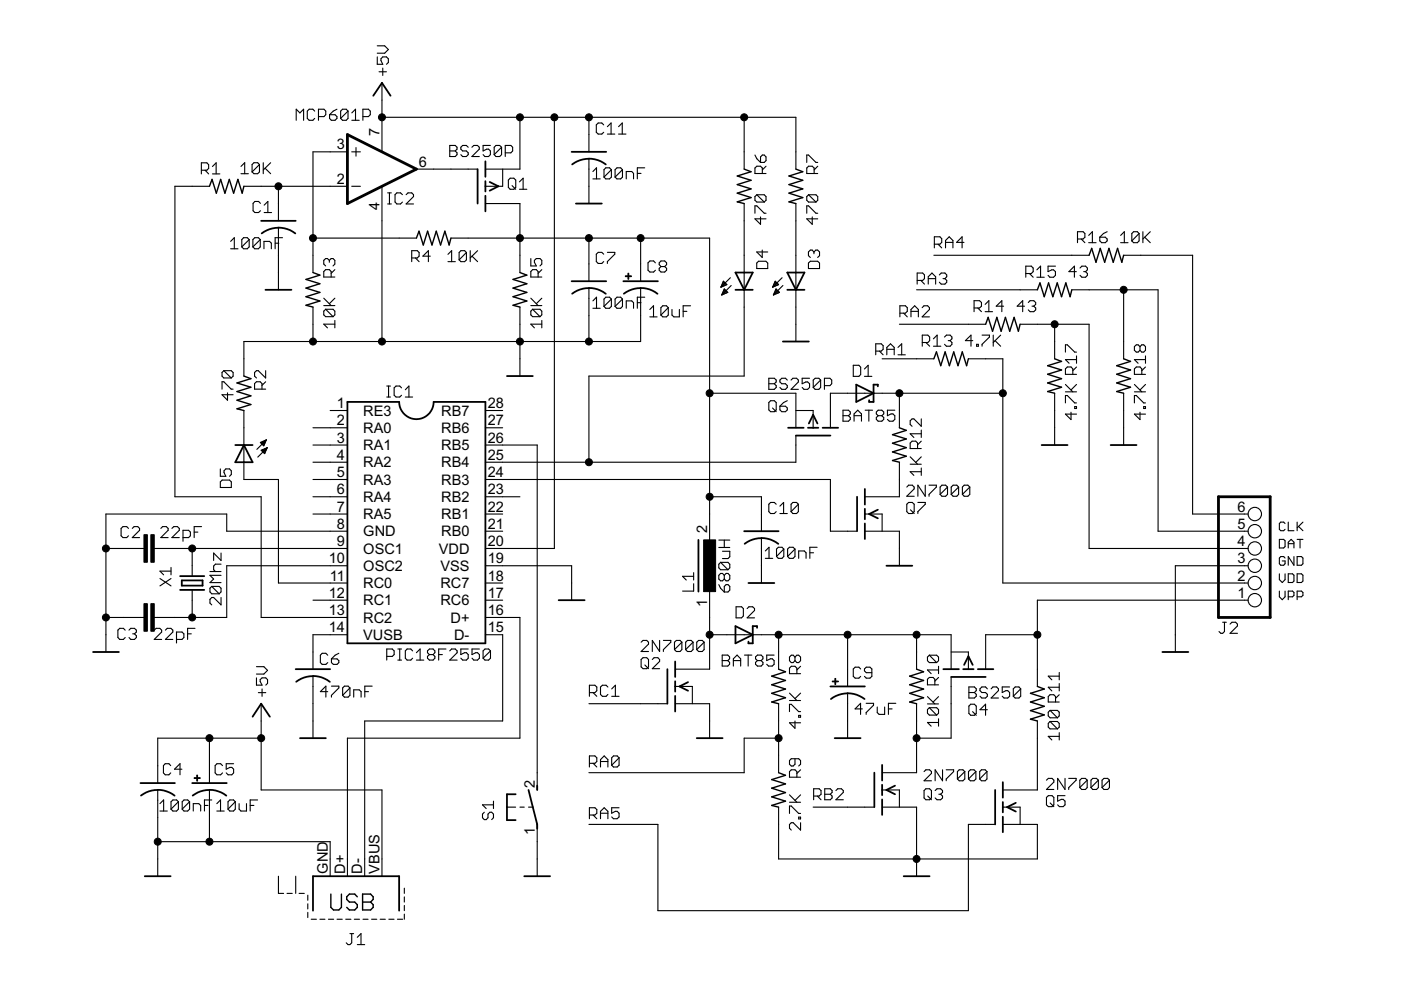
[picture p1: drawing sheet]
<svg xmlns="http://www.w3.org/2000/svg" width="297mm" height="210mm" viewBox="0 0 297 210" stroke-linecap="round" stroke-linejoin="round" font-family="sans-serif">
<defs><g id="words">
<g font-size="3.5">
<text x="80.5" y="28.8" transform="rotate(-90 80.5 28.8)">7</text>
<text x="71.4" y="31.7">3</text>
<text x="88.8" y="35.3">6</text>
<text x="71.4" y="39">2</text>
<text x="80.5" y="44.6" transform="rotate(-90 80.5 44.6)">4</text>
<text x="71.4" y="86.5">1</text>
<text x="77" y="88.1">RE3</text>
<text x="93.6" y="88.1">RB7</text>
<text x="103.4" y="86.5">28</text>
<text x="71.4" y="90.2">2</text>
<text x="71.4" y="93.8">3</text>
<text x="77" y="91.8">RA0</text>
<text x="77" y="95.5">RA1</text>
<text x="93.6" y="95.5">RB5</text>
<text x="93.6" y="91.8">RB6</text>
<text x="103.4" y="93.8">26</text>
<text x="103.4" y="90.2">27</text>
<text x="71.4" y="97.5">4</text>
<text x="71.4" y="101.2">5</text>
<text x="77" y="99.1">RA2</text>
<text x="93.6" y="99.1">RB4</text>
<text x="103.4" y="101.2">24</text>
<text x="103.4" y="97.5">25</text>
<text x="71.4" y="104.8">6</text>
<text x="77" y="102.8">RA3</text>
<text x="77" y="106.4">RA4</text>
<text x="93.6" y="106.4">RB2</text>
<text x="93.6" y="102.8">RB3</text>
<text x="103.4" y="104.8">23</text>
<text x="71.4" y="108.5">7</text>
<text x="71.4" y="112.1">8</text>
<text x="77" y="110.1">RA5</text>
<text x="77" y="113.7">GND</text>
<text x="93.6" y="113.7">RB0</text>
<text x="93.6" y="110.1">RB1</text>
<text x="103.4" y="112.1">21</text>
<text x="103.4" y="108.5">22</text>
<text x="149.9" y="112.9" transform="rotate(-90 149.9 112.9)">2</text>
<text x="262.4" y="112.1">5</text>
<text x="262.4" y="108.5">6</text>
<text x="69.7" y="119.4">10</text>
<text x="71.4" y="115.8">9</text>
<text x="77" y="117.4">OSC1</text>
<text x="93.1" y="117.4">VDD</text>
<text x="103.4" y="119.4">19</text>
<text x="103.4" y="115.8">20</text>
<text x="262.4" y="119.4">3</text>
<text x="262.4" y="115.8">4</text>
<text x="70" y="123.1">11</text>
<text x="77" y="121">OSC2</text>
<text x="77" y="124.7">RC0</text>
<text x="93.4" y="124.7">RC7</text>
<text x="93.4" y="121.1">VSS</text>
<text x="103.4" y="123.1">18</text>
<text x="262.4" y="123.1">2</text>
<text x="69.7" y="126.8">12</text>
<text x="69.7" y="130.4">13</text>
<text x="77" y="128.4">RC1</text>
<text x="93.4" y="128.4">RC6</text>
<text x="103.4" y="130.4">16</text>
<text x="103.4" y="126.8">17</text>
<text x="149.9" y="128.7" transform="rotate(-90 149.9 128.7)">1</text>
<text x="262.4" y="126.8">1</text>
<text x="69.7" y="134.1">14</text>
<text x="77" y="132">RC2</text>
<text x="77" y="135.7">VUSB</text>
<text x="95.5" y="132">D+</text>
<text x="96.3" y="135.7">D-</text>
<text x="103.4" y="134.1">15</text>
<text x="113.4" y="167" transform="rotate(-90 113.4 167)">2</text>
<text x="113.4" y="177" transform="rotate(-90 113.4 177)">1</text>
<text x="69.5" y="185.3" transform="rotate(-90 69.5 185.3)">GND</text>
<text x="73.1" y="185.3" transform="rotate(-90 73.1 185.3)">D+</text>
<text x="76.8" y="185.3" transform="rotate(-90 76.8 185.3)">D-</text>
<text x="80.5" y="185.3" transform="rotate(-90 80.5 185.3)">VBUS</text>
</g>
</g></defs>
<g fill="none" stroke="#000" stroke-width=".23">
<path d="M80 12.1v1.5h1.2l-.4-.8v-.3l.4-.4h.7l.4 .4v.8l-.4 .3M80 9.7h1.6l.7 .8-.7 .8h-1.6M80.4 15.2h1.5M81 17.6v14.6M81.2 14.4v1.6M42.7 36.1h1.2l.3-.4v-.8l-.3-.4h-1.2v2.4M43.5 36.1l.7 .8M44.4 39.5h-7.3v65.8h18.3v25.6h18.3M45 35.3l.8-.8v2.4M45 36.9h1.6M51.1 35.3l.8-.8v2.3M51.1 36.8h1.6"/>
<path d="M51.7 39.5h22M55 34.9l-.4-.4h-.8l-.4 .4v1.5M55 34.9v1.5l-.4 .4h-.8l-.4-.4M55 34.9l-1.6 1.5M55.8 34.5v2.3M56.2 35.7l1.2 1.1M57.4 34.5l-1.6 1.5M59 39.5v7.3M62.8 25.5v-2.3l.8 .7 .8-.7v2.3M66.7 23.6l-.4-.4h-.7l-.4 .4v1.5l.4 .4h.7l.4-.4M67.5 24.7h1.2l.4-.4v-.7l-.4-.4h-1.2v2.3M69.9 24.3h1.1l.4 .4v.4l-.4 .4h-.7l-.4-.4z"/>
<path d="M71.4 23.2l-.7 .4-.8 .7M73.7 32.2h-7.3v25.6M73.8 23.6l-.4-.4h-.8l-.4 .4v1.5M73.8 23.6v1.5l-.4 .4h-.8l-.4-.4M73.8 23.6l-1.6 1.5M74.6 39.5h1.8M74.6 32.2h1.8M74.6 25.5h1.6M74.6 23.9l.8-.7v2.3M75.5 31.3v1.8M76.9 24.7h1.2l.4-.4v-.7l-.4-.4h-1.2v2.3M81 24.9h87.7v11"/>
<path d="M81 39.5v32.9M88.3 35.9h12.9M95.4 30.8h1.1l.4 .4v.4l-.4 .4 .4 .4v.4l-.4 .4h-1.1zM95.4 32h1.1M99.3 31.2l-.4-.4h-.8l-.4 .4v.4l.4 .4h.8l.4 .4v.4l-.4 .4h-.8l-.4-.4M100.1 31.2l.4-.4h.7l.4 .4v.4l-1.5 1.6h1.5M104 30.8h-1.6v1.2l.8-.4h.4l.4 .4v.8l-.4 .4h-.8l-.4-.4M106.3 31.2l-.4-.4h-.7l-.4 .4v1.6M106.3 31.2v1.6l-.4 .4h-.7l-.4-.4M106.3 31.2l-1.5 1.6M106.6 35.9v3.6h-3.7M107.1 32.4h1.2l.4-.4v-.8l-.4-.4h-1.2v2.4"/>
<path d="M108.2 37.8h.7l.4 .4v1.5l-.4 .4h-.7l-.4-.4v-1.5zM108.6 39.3l.7 .8M110.1 38.6l.8-.8v2.3M110.2 24.9v11h-7.3M117.5 24.9v91.4h-14.6M124.9 24.9v7.3M124.9 33.7v9.5M125.7 36.4l.8-.8v2.3M125.7 37.9h1.6M128 26.5l-.4-.4h-.8l-.4 .4v1.5l.4 .4h.8l.4-.4M128.8 28.4h1.5M128.8 26.9l.8-.8v2.3"/>
<path d="M129.6 36l-.4-.4h-.8l-.3 .4v1.5M129.6 36v1.5l-.4 .4h-.8l-.3-.4M129.6 36l-1.5 1.5M131.1 28.4h1.6M131.1 26.9l.8-.8v2.3M132 36l-.4-.4h-.8l-.4 .4v1.5M132 36v1.5l-.4 .4h-.8l-.4-.4M132 36l-1.6 1.5M132.8 37.9v-1.5h1.1l.4 .4v1.1M135.1 36.8h.8M136.7 35.6h-1.6v2.3M157.8 24.9v11"/>
<path d="M160.1 32.9l.4 .8 .7 .7M161.6 32.9h.4l.4 .4v.8l-.4 .3h-.8v-1.1zM161.6 36.8v-1.2l-.4-.4h-.7l-.4 .4v1.2h2.3M162.4 35.2l-.8 .8M171 34.4v-1.5h.4l1.6 1.5h.4M172.6 36.8v-1.2l-.4-.4h-.8l-.4 .4v1.2h2.4M173.4 35.2l-.8 .8M48.9 51.2l.8-.8v2.3M48.9 52.7h1.6M52.8 50.8v1.5l-.4 .4h-.8l-.3-.4M52.8 50.8l-.4-.4h-.8l-.3 .4v1.5M52.8 50.8l-1.5 1.5"/>
<path d="M55.2 50.8v1.5l-.4 .4h-.8l-.4-.4M55.2 50.8l-.4-.4h-.8l-.4 .4v1.5M55.2 50.8l-1.6 1.5M55.2 43.1l-.4-.4h-.8l-.3 .4v1.6l.3 .4h.8l.4-.4M56 52.7v-1.5h1.1l.4 .4v1.1M56 45.1h1.6M56 43.5l.8-.8v2.4M58.3 51.6h.8M59 48.3v13.1M59.9 50.4h-1.6v2.3M66.4 50.5h21.9M69.8 55.2l.4-.4h.4l.4 .4v.8l-.4 .4"/>
<path d="M69.8 55.2l-.4-.4h-.4l-.4 .4v.8l.4 .4M69.8 55.2v.4M70.2 58.7v-1.1l-.4-.4h-.8l-.4 .4v1.1h2.4M71 57.2l-.8 .8M82.2 43.2h.8M82.2 40.9h.8M82.6 40.9v2.3M85.3 41.3l-.4-.4h-.8l-.3 .4v1.5l.3 .4h.8l.4-.4M86.1 41.3l.4-.4h.8l.4 .4v.4l-1.6 1.5h1.6M87.3 54.7h1.2l.4-.4v-.8l-.4-.4h-1.2v2.4M88.1 54.7l.8 .8M91.2 54.3h-1.5l1.1-1.2v2.4"/>
<path d="M95 53.9l.8-.8v2.4M95 55.5h1.5M95.6 50.5h54.9v65.8M98.9 53.5v1.6l-.4 .4h-.8l-.4-.4M98.9 53.5l-.4-.4h-.8l-.4 .4v1.6M98.9 53.5l-1.6 1.6M99.7 53.1v2.4M100.1 54.3l1.2 1.2M101.3 53.1l-1.6 1.6M102.9 43.2h7.3v14.6M110.1 40.1h1.6M112.5 54.8v1.6h1.2l-.4-.8v-.4l.4-.4h.8l.4 .4v.8l-.4 .4"/>
<path d="M114.1 58.7v-1.1l-.4-.4h-.8l-.4 .4v1.1h2.4M114.9 57.2l-.8 .8M124.9 50.5v9.1M128 53.9l-.4-.4h-.8l-.4 .4v1.6l.4 .4h.8l.4-.4M128.8 53.5h1.5v.4l-1.5 1.6v.4M135.8 50.5v9.1M139 55.7l-.4-.4h-.8l-.4 .4v1.6l.4 .4h.8l.4-.4M140.1 56.5l-.3-.4v-.4l.3-.4h.8l.4 .4v.4l-.4 .4M140.1 56.5l-.3 .4v.4l.3 .4h.8l.4-.4v-.4l-.4-.4M140.1 56.5h.8M153.3 59.9h.3M153.4 59.7h.1"/>
<path d="M153.4 59.6l.7 .7-1.3 .6zM154.9 58.9l-2.1 2M157.8 43.2v36.5h-32.9v18.3M160.1 45.2v-1.6h.4l1.5 1.6h.4M160.4 55.8l.4-.4h1.6l.4 .4v1.1h-2.4zM160.5 41.3l-.4 .4v.8l.4 .3h1.5M160.5 41.3h1.5l.4 .4v.8l-.4 .3M160.5 41.3l1.5 1.5M161.2 46v1.6l-1.1-1.2h2.3M161.6 53v1.6l-1.2-1.2h2.4M164.3 59.9h.3M164.3 59.7h.1"/>
<path d="M164.4 59.6l.7 .7-1.3 .6zM165.8 58.9l-2 2M168.7 43.2v29.2M171 45.2v-1.6h.4l1.6 1.6h.4M171.4 55.8l.4-.4h1.6l.4 .4v1.1h-2.4zM171.4 41.3l-.4 .4v.8l.4 .3h1.6M171.4 41.3h1.6l.4 .4v.8l-.4 .3M171.4 41.3l1.6 1.5M172.2 46v1.6l-1.2-1.2h2.4M172.6 53.4l.4-.4h.4l.4 .4v.8l-.4 .4M172.6 53.4l-.4-.4h-.4l-.4 .4v.8l.4 .4M172.6 53.4v.4"/>
<path d="M194.5 59.5h1.1l.4-.4v-.8l-.4-.4h-1.1v2.3M195.2 59.5l.8 .7M196.8 59.1h1.6M198 54.1h32.9M198.1 51.8h1.2l.4-.4v-.8l-.4-.4h-1.2v2.4M198.9 51.8l.8 .8M199.2 58.3l.4-.4h.7l.4 .4v.4l-.4 .4M199.9 59.1h.4M200.3 59.1l.4 .4v.3l-.4 .4h-.7l-.4-.4M200.5 52.6v-1.6l.8-.8 .7 .8v1.6M200.5 51.4h1.5M204.4 51.4h-1.6l1.2-1.2v2.4"/>
<path d="M217.5 58h1.2l.4-.4v-.8l-.4-.4h-1.2v2.4M218.3 58l.8 .8M219.8 58.8h1.6M219.8 57.2l.8-.8v2.4M223.8 56.4h-1.6v1.2l.8-.4h.4l.4 .4v.8l-.4 .4h-.8l-.4-.4M228.2 57.6h-1.6l1.2-1.2v2.4M228.5 50.7h1.1l.4-.4v-.8l-.4-.4h-1.1v2.4M229 56.8l.4-.4h.8l.3 .4v.4l-.3 .4M229.2 50.7l.8 .8M229.8 57.6h.4M230.2 57.6l.3 .4v.4l-.3 .4h-.8l-.4-.4M230.8 51.5h1.6"/>
<path d="M230.8 49.9l.8-.8v2.4M233.2 50.3h1.1l.4 .4v.4l-.4 .4h-.7l-.4-.4zM234.7 49.1l-.7 .4-.8 .8M237.6 49.9l.8-.8v2.4M237.6 51.5h1.6M238.2 54.1h14.7v54.9h11.7M241.5 49.5v1.6l-.4 .4h-.8l-.3-.4M241.5 49.5l-.4-.4h-.8l-.3 .4v1.6M241.5 49.5l-1.5 1.6M242.3 49.1v2.4M242.7 50.3l1.2 1.2M243.9 49.1l-1.6 1.6"/>
<path d="M47.5 78.6l-.4 .4v.8l.4 .3h1.5M47.5 78.6h1.5l.4 .4v.8l-.4 .3M47.5 78.6l1.5 1.5M56.3 78.6v1.5l-1.5-1.5h-.4l-.4 .4v.8l.4 .3M66.4 65.1v7.3M68.6 64.8h2.4M68.6 63.2l1.6 1.6M69 65.6l-.4 .4v.8l.4 .3h1.6M69 65.6h1.6l.4 .4v.8l-.4 .3M69 65.6l1.6 1.5M71 68.7h-2.4l.8 .8M71 67.9v1.6"/>
<path d="M71 63.2l-1.2 1.2M110.2 65.1v14.6M112.5 64.8h2.4M112.5 63.2l1.6 1.6M112.9 65.6l-.4 .4v.8l.4 .3h1.6M112.9 65.6h1.6l.4 .4v.8l-.4 .3M112.9 65.6l1.6 1.5M114.9 68.7h-2.4l.8 .8M114.9 67.9v1.6M114.9 63.2l-1.2 1.2M124.9 61.1v11.3M125.7 63.8l.8-.8v2.4"/>
<path d="M125.7 65.4h1.6M129.6 63.4v1.6l-.4 .4h-.8l-.3-.4M129.6 63.4l-.4-.4h-.8l-.3 .4v1.6M129.6 63.4l-1.5 1.6M132 63.4v1.6l-.4 .4h-.8l-.4-.4M132 63.4l-.4-.4h-.8l-.4 .4v1.6M132 63.4l-1.6 1.6M132.8 65.4v-1.6h1.1l.4 .4v1.2M135.1 64.2h.8M135.8 61.1v11.3h-84.1v7.3M136.7 63h-1.6v2.4M137.8 65.6l.8-.8v2.4"/>
<path d="M137.8 67.2h1.5M141.7 65.2v1.6l-.4 .4h-.8l-.4-.4M141.7 65.2l-.4-.4h-.8l-.4 .4v1.6M141.7 65.2l-1.6 1.6M142.5 65.6v1.2l.4 .4h1.1v-1.6M144.8 66h.8M146.4 64.8h-1.6v2.4M152.9 60.8h.2M153 60.6h.5M153 60.4h.9M153 62.5h.1M153.1 60.2h.9"/>
<path d="M153.1 62.3h.5M153.2 60h.6M153.2 62.1h.8M153.3 61.9h.9M153.4 61.7h.7M153.4 61.6h.5M153.5 61.4h.2M153.6 61.3l.7 .7-1.3 .5zM155 60.5l-2 2M163.9 60.8h.1M163.9 60.6h.6M164 60.4h.9"/>
<path d="M164 62.5h.1M164.1 60.2h.9M164.1 62.3h.4M164.2 60h.6M164.2 62.1h.8M164.3 61.9h.9M164.3 61.7h.7M164.4 61.6h.4M164.5 61.4h.1M164.5 61.3l.8 .7-1.3 .5zM166 60.5l-2 2M180.9 77.4h1.2l.4 .5v1.5l-.4 .4h-1.2z"/>
<path d="M183.3 79.8h1.5M183.3 78.2l.8-.8v2.4M185.7 74.4h1.1l.4-.3v-.8l-.4-.4h-1.1v2.3M186.5 74.4l.7 .8M187 76.1h11M188 75.2v-1.5l.8-.8 .8 .8v1.5M188 74.1h1.6M190.4 73.7l.8-.8v2.3M190.4 75.2h1.5M190.7 68.7h18.3M190.8 66.4h1.2l.4-.4v-.8l-.4-.4h-1.2v2.4M191.6 66.4l.8 .8"/>
<path d="M193.1 66h1.6M193.1 67.2v-1.6l.8-.8 .8 .8v1.6M194.3 61.4h25.6M195.5 65.2l.4-.4h.8l.4 .4v.4l-1.6 1.6h1.6M195.5 72.6h1.2l.4-.4v-.7l-.4-.4h-1.2v2.3M196.3 72.6l.8 .8M196.8 60.2v-1.5l.8-.8 .8 .8v1.5M197.9 73.4h1.6M197.9 71.8l.8-.7v2.3M200.3 71.5l.4-.4h.7l.4 .4v.3l-.4 .4M201 72.2h.4M201.4 72.2l.4 .4v.4l-.4 .4h-.7l-.4-.4"/>
<path d="M205.3 76.1h7.3v47.5h52M206.2 72.2h-1.5l1.2-1.1v2.3M206.5 65.3h1.2l.4-.4v-.8l-.4-.3h-1.2v2.3M207.1 73h.3v.4h-.3zM207.3 65.3l.8 .8M208.2 71.1h1.6v.4l-1.6 1.5v.4M208.9 66.1h1.5M208.9 64.5l.8-.7v2.3M210.6 71.1v2.3M211 72.2l1.2 1.2M212.2 71.1l-1.6 1.5M212.8 64.9h-1.6l1.2-1.1v2.3"/>
<path d="M216.3 68.7h14.6v47.6h33.7M217.2 64.9h-1.5l1.1-1.1v2.3M218 64.1l.4-.3h.8l.4 .3v.4l-.4 .4M218.8 64.9h.4M219.2 64.9l.4 .4v.4l-.4 .4h-.8l-.4-.4M223.6 68.7v7.4M225.9 74.7v-1.6h.4l1.6 1.6h.3M227.2 61.4h18.3v51.2h19.1M227.5 79.4v-1.2l-.4-.4h-.8l-.4 .4v1.2h2.3M228.2 75.5v1.5M228.2 77.8l-.7 .8M228.2 76.2h-2.3l.8 .8"/>
<path d="M238.2 61.4v14.7M241.7 73.5v.8M241.7 73.5l.4-.4h.4l.4 .4v.8l-.4 .4h-.4l-.4-.4M241.7 73.5l-.4-.4h-.4l-.4 .4v.8l.4 .4h.4l.4-.4M242.1 79.4v-1.2l-.4-.4h-.8l-.4 .4v1.2h2.4M242.9 75.5v1.5M242.9 76.2h-2.4l.8 .8M242.9 77.8l-.8 .8M46.7 99.4v1.6h1.2l-.4-.8v-.4l.4-.4h.8l.3 .4v.8l-.3 .4M47.1 82.5v-1.6h.4l1.5 1.6h.4M48.2 83.3v1.6l-1.1-1.2h2.3M51.7 87v14.7h7.3v21.9h14.7"/>
<path d="M55.2 93.8l1.3-.5-.6 1.2zM55.2 93.8h1M55.4 95.5l1.3-.6-.6 1.3zM55.4 94h.8M55.4 95.5h1M55.5 82.5v-1.2l-.3-.4h-.8l-.4 .4v1.2h2.3M55.6 94.2h.5M55.6 93.6h.7M55.6 95.7h.7M55.7 95.3h.8M55.8 94.4h.2M55.8 95.9h.4"/>
<path d="M56 96.1h.2M56 93.5h.4M56.1 95.1h.5M56.3 80.9l-.8 .8M56.5 93.3h.1M56.5 93.3l-2 2M56.5 95h.1M56.7 94.9l-2 2M66.4 90.7h7.3M66.4 94.4h7.3M66.4 98h7.3M70 87h3.7"/>
<path d="M82 84.2h.8M82 81.9h.8M82.4 81.9v2.3M85.1 82.2l-.3-.3h-.8l-.4 .3v1.6l.4 .4h.8l.3-.4M85.9 84.2h1.6M85.9 82.6l.8-.7v2.3M102.9 87h3.7M102.9 90.7h3.7M102.9 94.4h11v73.1M150.5 83.4h18.2v7.3M163 80.2h1.2l.4 .4v.4l-.4 .4 .4 .4v.3l-.4 .4h-1.2zM163 81.4h1.2"/>
<path d="M163.4 85h.8l.4 .3v1.6l-.4 .4h-.8l-.4-.4v-1.6zM163.8 86.5l.8 .8M165.4 86.1h1.1l.4 .4v.4l-.4 .4h-.7l-.4-.4zM166.9 80.6l-.4-.4h-.7l-.4 .4v.4l.4 .4h.7l.4 .4v.3l-.4 .4h-.7l-.4-.4M166.9 85l-.8 .3-.7 .8M167.7 80.6l.4-.4h.8l.4 .4v.4l-1.6 1.5h1.6M168.7 87h3.7v3.7M168.7 92.5v5.5h-65.8M171.6 80.2h-1.5v1.2l.8-.4h.3l.4 .4v.7l-.4 .4h-.7l-.4-.4M174 80.6l-.4-.4h-.8l-.4 .4v1.5M174 80.6v1.5l-.4 .4h-.8l-.4-.4M174 80.6l-1.6 1.5"/>
<path d="M174.8 81.8h1.2l.3-.4v-.8l-.3-.4h-1.2v2.3M178.7 87h1.2l.4 .4v.4l-.4 .3 .4 .4v.4l-.4 .4h-1.2zM178.7 88.1h1.2M181.1 88.1h1.5M181.1 89.3v-1.5l.8-.8 .7 .8v1.5M183.4 87h1.6M184.2 87v2.3M186.2 88.1l-.4-.3v-.4l.4-.4h.8l.4 .4v.4l-.4 .3M186.2 88.1l-.4 .4v.4l.4 .4h.8l.4-.4v-.4l-.4-.4M186.2 88.1h.8M189.7 87h-1.5v1.1l.7-.3h.4l.4 .3v.8l-.4 .4h-.7l-.4-.4M190.7 98v7.3h-7.3"/>
<path d="M190.7 83.4v7.3M193 98.4h2.3M193 96.9l1.5 1.5M194.5 95.1v-1.2l-.3-.4h-.8l-.4 .4v1.2h2.3M195.3 88.8v1.6l-1.5-1.6h-.4l-.4 .4v.8l.4 .4M195.3 91.2v1.6M195.3 99.2v1.6M195.3 96.9l-1.1 1.1M195.3 93.5l-.8 .8M195.3 92h-2.3l.8 .8M212.6 83.4h-36.5v7.3M223.6 83.4v11"/>
<path d="M225.9 85.4v-1.5h.4l1.6 1.5h.3M225.9 83.1h2.3M225.9 81.5l1.6 1.6M227.1 87.4v1.6l-1.2-1.2h2.3M227.9 86.2h.3v.4h-.3zM228.2 81.5l-1.1 1.2M238.2 83.4v11M240.5 85.4v-1.5h.4l1.6 1.5h.4M240.5 83.1h2.4M240.5 81.5l1.6 1.6M241.7 87.4v1.6l-1.2-1.2h2.4M242.5 86.2h.4v.4h-.4z"/>
<path d="M242.9 81.5l-1.2 1.2M22.5 116.3h8M27.2 112l-.3-.3h-.8l-.4 .3v1.6l.4 .4h.8l.3-.4M28 112l.4-.3h.8l.4 .3v.4l-1.6 1.6h1.6M32.7 116.3h41M34.1 112l.4-.3h.8l.3 .3v.4l-1.5 1.6h1.5M36.4 112l.5-.3h.7l.4 .3v.4l-1.6 1.6h1.6M38.8 114h1.2l.4-.4v-.8l-.4-.4h-1.2v2.4M40.7 116.3v5.9M41.2 112.8h.8M42.7 111.7h-1.5v2.3M46.7 102.2l.4-.4h1.6l.3 .4v1.2h-2.3z"/>
<path d="M46.9 117.3v1.5l-1.6-1.5v1.5M46.9 119.6h-1.2l-.4 .4v.8l.4 .4M66.4 101.7h7.3M66.4 105.3h7.3M66.4 109h7.3M73.7 112.6h-25.6v-3.6h-25.6v29.2M73.7 120h-25.6v10.9h-15.4M102.9 101.7h73.2v10.9h5.5M102.9 105.3h7.3M102.9 109h3.7M102.9 112.6h3.7M102.9 120h18.3v7.3"/>
<path d="M150.5 105.3h10.9v7.3M152.4 116.1h2.3M152.4 114.5h2.3M152.8 119.2h1.5l.4 .4v.8l-.4 .4M152.8 119.2l-.4 .4v.8l.4 .4h1.5M152.8 119.2l1.5 1.6M153.2 116.9h1.5v1.1l-.4 .4h-1.1M153.6 114.5v1.6M161.4 114.1v9.5M162.3 116.8l.7-.8v2.4M162.3 118.4h1.5M164.6 106.9l-.4-.4h-.8l-.4 .4v1.6l.4 .4h.8l.4-.4"/>
<path d="M165.4 108.9h1.5M165.4 107.3l.7-.8v2.4M166.2 116.4v1.6l-.4 .4h-.8l-.4-.4M166.2 116.4l-.4-.4h-.8l-.4 .4v1.6M166.2 116.4l-1.6 1.6M168.6 116.4v1.6l-.5 .4h-.7l-.4-.4M168.6 116.4l-.5-.4h-.7l-.4 .4v1.6M168.6 116.4l-1.6 1.6M169.3 106.9v1.6l-.4 .4h-.8l-.4-.4M169.3 106.9l-.4-.4h-.8l-.4 .4v1.6M169.3 106.9l-1.6 1.6M169.3 118.4v-1.6h1.2l.4 .4v1.2"/>
<path d="M171.7 117.2h.8M173.2 116h-1.5v2.4M183.4 109h3.6v3.6M183.4 112.6h7.3v7.4M192.3 106.9l.3-.4h.8l.4 .4v1.6l-.4 .4h-.8l-.3-.4zM192.3 103.3l.3-.4h.8l.4 .4v.4l-1.5 1.5h1.5M193 108.1l.8 .8M194.6 106.5h1.6v.4l-1.6 1.6v.4M195.3 100h-2.3l.8 .8M196.2 102.9v2.3l-1.6-2.3v2.3M197 102.9h1.5v.4l-1.5 1.5v.4M200.9 103.3v1.5l-.4 .4h-.8l-.4-.4"/>
<path d="M200.9 103.3l-.4-.4h-.8l-.4 .4v1.5M200.9 103.3l-1.6 1.5M203.2 103.3v1.5l-.3 .4h-.8l-.4-.4M203.2 103.3l-.3-.4h-.8l-.4 .4v1.5M203.2 103.3l-1.5 1.5M205.6 103.3v1.5l-.4 .4h-.8l-.4-.4M205.6 103.3l-.4-.4h-.8l-.4 .4v1.5M205.6 103.3l-1.6 1.5M264.6 120h-15.4v18.2M271.3 114.4h.9l.3 .3v1.2l-.3 .3h-.9zM272.5 111l-.3-.3h-.7l-.2 .3v1.2l.2 .3h.7l.3-.3M272.5 118.3l-.3-.3h-.7l-.2 .3v1.2l.2 .3h.7l.3-.3v-.6h-.6"/>
<path d="M273.1 110.7v1.8h1.2M273.1 116.2v-1.2l.6-.6 .6 .6v1.2M273.1 115.3h1.2M274.3 118v1.8l-1.2-1.8v1.8M275 110.7v1.8M275 118h.9l.3 .3v1.2l-.3 .3h-.9zM275 114.4h1.2M275.3 111.6l.9 .9M275.6 114.4v1.8M276.2 110.7l-1.2 1.2M22.5 130.9h8M26.5 133.6l-.3-.4h-.8l-.4 .4v1.6l.4 .4h.8l.3-.4"/>
<path d="M27.3 133.6l.4-.4h.8l.4 .4v.4l-.4 .4M28.1 134.4h.4M28.5 134.4l.4 .4v.4l-.4 .4h-.8l-.4-.4M32.7 133.6l.4-.4h.8l.4 .4v.4l-1.6 1.6h1.6M33.9 122.7l2.4 1.5M35.1 133.6l.4-.4h.7l.4 .4v.4l-1.5 1.6h1.5M36.3 120.3v1.6M36.3 122.7l-2.4 1.5M36.3 121.1h-2.4l.8 .8M37.4 135.6h1.2l.4-.4v-.8l-.4-.4h-1.2v2.3M39.8 134.4h.8M40.7 125.1v5.8"/>
<path d="M41.3 133.2h-1.5v2.4M44.5 121.2h2.4M44.9 124.3h1.6l.4 .4v.8l-.4 .4M44.9 124.3l-.4 .4v.8l.4 .4h1.6M44.9 124.3l1.6 1.6M46.9 126.7v1.5l-1.6-1.5h-.4l-.4 .4v.8l.4 .3M46.9 122h-2.4l.8 .8-.8 .7h2.4M66.4 127.3h7.3M69.5 138.9l-.4-.4h-.8l-.4 .4v1.6l.4 .4h.8l.4-.4M70.3 139.7h1.2l.3 .4v.4l-.3 .4h-.8l-.4-.4zM71.8 138.5l-.7 .4-.8 .8M73.7 134.6h-7.3v7.3"/>
<path d="M82 139.2h1.2l.4-.4v-.8l-.4-.4h-1.2v2.4M84.3 137.6h.8M84.3 140h.8M84.8 137.6v2.4M87.5 138l-.4-.4h-.8l-.4 .4v1.6l.4 .4h.8l.4-.4M88.3 140h1.6M88.3 138.4l.8-.8v2.4M91 138.8l-.4-.4v-.4l.4-.4h.8l.4 .4v.4l-.4 .4M91 138.8l-.4 .4v.4l.4 .4h.8l.4-.4v-.4l-.4-.4M91 138.8h.8M93 138.8h.8M94.6 137.6h-1.6v2.4"/>
<path d="M95.4 138l.3-.4h.8l.4 .4v.4l-1.5 1.6h1.5M99.3 137.6h-1.6v1.2l.8-.4h.4l.4 .4v.8l-.4 .4h-.8l-.4-.4M101.6 137.6h-1.5v1.2l.8-.4h.3l.4 .4v.8l-.4 .4h-.7l-.4-.4M102.9 134.6h3.7v18.3h-29.3v32.9M102.9 123.6h3.7M102.9 127.3h3.7M102.9 130.9h7.3v25.6h-36.5v29.3M104 138l-.4-.4h-.8l-.4 .4v1.6M104 138v1.6l-.4 .4h-.8l-.4-.4M104 138l-1.6 1.6M135.9 136.2l.4-.4h.8l.4 .4v.4l-1.6 1.5h1.6M135.9 139.8l.4-.4h.8l.4 .4v1.6l-.4 .4h-.8l-.4-.4z"/>
<path d="M138.3 139.8l.4-.4h.8l.3 .4v.4l-1.5 1.6h1.5M139.8 135.8v2.3l-1.5-2.3v2.3M140.7 135.8h1.5v.4l-1.5 1.5v.4M144.6 136.2v1.5l-.4 .4h-.8l-.4-.4M144.6 136.2l-.4-.4h-.8l-.4 .4v1.5M144.6 136.2l-1.6 1.5M146.9 136.2v1.5l-.4 .4h-.7l-.4-.4M146.9 136.2l-.4-.4h-.7l-.4 .4v1.5M146.9 136.2l-1.5 1.5M147.1 123.8v1.5h-2.4M147.1 121.4v1.6M147.1 122.2h-2.4l.8 .8"/>
<path d="M149.3 136.2v1.5l-.4 .4h-.8l-.4-.4M149.3 136.2l-.4-.4h-.8l-.4 .4v1.5M149.3 136.2l-1.6 1.5M150.5 134.6h51.2v7.3M150.5 123.6v18.3h-7.3M152.4 124l.4 .7 .8 .8M153.1 138.9h1.2l.4 .4v.4l-.4 .4 .4 .3v.4l-.4 .4h-1.2zM153.6 124.3l.3-.3h.4l.4 .3v.8l-.4 .4h-.7zM153.6 122l.3-.4h.4l.4 .4v.8l-.4 .3h-.4l-.3-.3M153.6 122v.8M153.6 122l-.4-.4h-.4l-.4 .4v.8l.4 .3h.4l.4-.3M156.1 128.7h1.1l.4 .3v1.6l-.4 .4h-1.1z"/>
<path d="M157.8 138.9h1.6M158.4 129l.4-.3h.8l.4 .3v.4l-1.6 1.6h1.6M158.6 138.9v2.3M164.1 138.9h-1.5v1.2l.7-.4h.4l.4 .4v.7l-.4 .4h-.8l-.3-.4M165.1 134.6v7.3M168.6 139.3l.4-.4h.3l.4 .4v.8l-.4 .4h-.3l-.4-.4M168.6 139.3v.8M168.6 139.3l-.4-.4h-.4l-.4 .4v.8l.4 .4h.4l.4-.4M179.7 134.6v10.9M194.3 134.6v7.3M197 138.9h1.6l.4 .4v.8l-.4 .4M197 138.9l-.4 .4v.8l.4 .4h1.6"/>
<path d="M197 138.9l1.6 1.6M201.7 138.2h3.6v3.7M219.9 134.6h-10.9v7.3M259.2 131.9h.8M259.6 131.9v2l-.4 .4h-.4l-.4-.4M260.8 132.3l.4-.4h.8l.4 .4v.4l-1.6 1.6h1.6M264.6 127.3h-44.7v18.2M271.3 121.7v1.2l.6 .6 .6-.6v-1.2M271.3 125.3v1.2l.6 .6 .6-.6v-1.2M273.1 121.7h.9l.3 .3v1.2l-.3 .3h-.9zM273.1 126.5h.9l.3-.3v-.6l-.3-.3h-.9v1.8M275 126.5h.9l.3-.3v-.6l-.3-.3h-.9v1.8"/>
<path d="M275 121.7h.9l.3 .3v1.2l-.3 .3h-.9zM44.4 156.5v9.5M54.4 143.7v1.6h1.2l-.4-.8v-.4l.4-.4h.7l.4 .4v.8l-.4 .4M54.4 141.4h1.5l.8 .7-.8 .8h-1.5M54.8 146.9h1.5M55.4 156.5h-22v9.5M55.4 149.2v18.3h25.6v18.3M55.6 146.1v1.5M66.4 143.4v13.1M69.5 146.6h-1.6l1.2-1.1v2.3M70.3 145.5h1.5v.4l-1.5 1.5v.4M74.2 145.9l-.4-.4h-.8l-.4 .4v1.5"/>
<path d="M74.2 145.9v1.5l-.4 .4h-.8l-.4-.4M74.2 145.9l-1.6 1.5M75 147.8v-1.5h1.2l.4 .3v1.2M77.3 146.6h.8M78.9 145.5h-1.6v2.3M124.9 149.2h16.5M125 146.9h1.1l.4-.4v-.8l-.4-.4h-1.1v2.3M125.8 146.9l.7 .7M128.9 145.7l-.4-.4h-.8l-.4 .4v1.5l.4 .4h.8l.4-.4M129.7 147.6h1.6M129.7 146.1l.8-.8v2.3M136.7 141l.8 .8"/>
<path d="M143.2 149.2h7.3v7.3M143.2 145.5h3.6v3.7M153.1 140.1h1.2M155.5 140.1h1.5M155.5 141.2v-1.5l.8-.8 .7 .8v1.5M160.6 140.1l-.4-.4v-.4l.4-.4h.8l.4 .4v.4l-.4 .4M160.6 140.1l-.4 .3v.4l.4 .4h.8l.4-.4v-.4l-.4-.3M160.6 140.1h.8M165.1 156.5h-7.3v7.3h-32.9M165.1 149.2v14.6M167.4 150.9v-1.6h.4l1.5 1.6h.4M167.4 148.5h2.3"/>
<path d="M167.4 147l1.6 1.5M168.6 152.9v1.5l-1.2-1.2h2.3M169 142.8v-1.1l-.4-.4h-.8l-.4 .4v1.1h2.3M169.3 151.7h.4v.4h-.4zM169.7 147l-1.1 1.1M169.7 141.3l-.7 .7M179.7 147v9.5M182.5 141.8l-.4-.3h-.8l-.4 .3v1.6l.4 .4h.8l.4-.4M182.8 150.3h-1.5l1.2-1.2v2.4M183.6 149.1h1.6v.4l-1.6 1.6v.4M184.8 142.6h-1.1l-.4-.4v-.4l.4-.3h.7l.4 .3v1.6l-.4 .4h-.7l-.4-.4M186 149.9v1.2l.4 .4h1.2v-1.6"/>
<path d="M188.4 150.3h.7M189.9 149.1h-1.5v2.4M194.3 149.2v14.6h-7.3M196.6 149.2h2.4M196.6 147.7l1.6 1.5M197 150.1h1.6l.4 .4v.7l-.4 .4M197 150.1l-.4 .4v.7l.4 .4h1.6M197 150.1l1.6 1.5M198.2 145.2v-1.2l-.4-.4h-.8l-.4 .4v1.2h2.4M199 153.2h-2.4l.8 .8M199 141.3v1.5M199 152.4v1.6"/>
<path d="M199 147.7l-1.2 1.2M199 143.6l-.8 .8M199 142h-2.4l.8 .8M201.7 143.6v12.9h-7.4M205.4 145.6h1.2l.4 .4v.4l-.4 .4 .4 .4v.4l-.4 .4h-1.2zM205.4 146.8h1.2M205.8 149.3h.8l.4 .4v1.6l-.4 .4h-.8l-.4-.4v-1.6zM206.2 150.9l.8 .8M209.3 146l-.3-.4h-.8l-.4 .4v.4l.4 .4h.8l.3 .4v.4l-.3 .4h-.8l-.4-.4M209.3 150.5h-1.5l1.2-1.2v2.4M210.1 146l.4-.4h.8l.4 .4v.4l-1.6 1.6h1.6M214.1 145.6h-1.6v1.2l.8-.4h.4l.4 .4v.8l-.4 .4h-.8l-.4-.4"/>
<path d="M216.4 146l-.4-.4h-.8l-.4 .4v1.6M216.4 146v1.6l-.4 .4h-.8l-.4-.4M216.4 146l-1.6 1.6M219.9 152.9v14.6h-7.3M222.6 150.6h1.6l.4 .4v.8l-.4 .4M222.6 153h1.6l.4 .4v.8l-.4 .3M222.6 153l-.4 .4v.8l.4 .3h1.6M222.6 150.6l-.4 .4v.8l.4 .4h1.6M222.6 153l1.6 1.5M222.6 150.6l1.6 1.6M223.8 148.8v-1.1l-.4-.4h-.8l-.4 .4v1.1h2.4M224.6 156.1h-2.4l.8 .8"/>
<path d="M224.6 142.6v1.5M224.6 144.9v1.6M224.6 155.3v1.6M224.6 147.3l-.8 .8M224.6 145.7h-2.4l.8 .8M224.6 143.4h-2.4l.8 .7M33.4 167.5v18.3M33.4 178.5h36.6v7.3M33.9 172h1.6M33.9 170.4l.8-.8v2.4M36.2 162.3l-.4-.4h-.8l-.4 .4v1.6l.4 .4h.8l.4-.4M37.8 170v1.6l-.4 .4h-.7l-.4-.4"/>
<path d="M37.8 170l-.4-.4h-.7l-.4 .4v1.6M37.8 170l-1.5 1.6M38.6 163.1h-1.6l1.2-1.2v2.4M40.2 170v1.6l-.4 .4h-.8l-.4-.4M40.2 170l-.4-.4h-.8l-.4 .4v1.6M40.2 170l-1.6 1.6M41 172v-1.6h1.1l.4 .4v1.2M43.3 170.8h.8M44.4 167.5v11M44.9 169.6h-1.6v2.4M46 170.4l.8-.8v2.4M46 172h1.5"/>
<path d="M47.2 162.3l-.4-.4h-.8l-.4 .4v1.6l.4 .4h.8l.4-.4M49.5 161.9h-1.5v1.2l.7-.4h.4l.4 .4v.8l-.4 .4h-.7l-.4-.4M49.9 170v1.6l-.4 .4h-.8l-.4-.4M49.9 170l-.4-.4h-.8l-.4 .4v1.6M49.9 170l-1.6 1.6M50.7 170.4v1.2l.4 .4h1.2v-1.6M53 170.8h.8M54.6 169.6h-1.6v2.4M102.7 172.2l-.4 .4v.8l.4 .4h.4l.4-.4v-.8l.4-.4h.3l.4 .4v.8l-.4 .4M104.6 169.9v1.5M104.6 170.6h-2.3l.8 .8M107.5 171.1h1.8"/>
<path d="M110.2 171.1h.9M112.1 171.1h.9M113.9 174.8v11M124.9 174.8h14.6v18.3h65.8v-18.3h5.6M125 161.8h1.1l.4-.3v-.8l-.4-.4h-1.1v2.3M125 172.8h1.1l.4-.4v-.8l-.4-.3h-1.1v2.3M125.8 161.8l.7 .8M125.8 172.8l.7 .8M127.3 162.6v-1.5l.8-.8 .8 .8v1.5M127.3 173.6v-1.6l.8-.7 .8 .7v1.6M127.3 161.5h1.6M127.3 172.4h1.6"/>
<path d="M131.3 160.7l-.4-.4h-.8l-.4 .4v1.5M131.3 171.3h-1.6v1.1l.8-.4h.4l.4 .4v.8l-.4 .4h-.8l-.4-.4M131.3 160.7v1.5l-.4 .4h-.8l-.4-.4M131.3 160.7l-1.6 1.5M165.1 171.1v11h54.8v-7.3h-7.3M167.4 172.5v-1.6h.4l1.5 1.6h.4M167.4 170.1h2.3M167.4 168.5l1.6 1.6M168.6 160.9v1.1l-.4 .4h-.4l-.4-.4v-.8l.4-.3h1.5l.4 .3v.8l-.4 .4M169 164.8v-1.2l-.4-.4h-.8l-.4 .4v1.2h2.3M169.3 173.2h.4v.4h-.4zM169.7 174.4v1.6l-1.5-1.6h-.4l-.4 .4v.8l.4 .4"/>
<path d="M169.7 168.5l-1.1 1.2M169.7 163.2l-.7 .8M172.4 171.1h12.9M172.5 168.8h1.2l.4-.4v-.8l-.4-.4h-1.2v2.4M173.3 168.8l.8 .8M174.9 167.2h1.1l.4 .4v.4l-.4 .4 .4 .4v.4l-.4 .4h-1.1zM174.9 168.4h1.1M177.2 167.6l.4-.4h.8l.4 .4v.4l-1.6 1.6h1.6M187 171.1h7.3v14.7M187 167.5h3.7v3.6M195.9 163.6l.4-.4h.8l.4 .4v.4l-1.6 1.5h1.6M195.9 167.6l.4-.4h.8l.4 .4v1.6l-.4 .4h-.8l-.4-.4z"/>
<path d="M196.7 168.8l.8 .8M198.3 167.6l.4-.4h.7l.4 .4v.4l-.4 .4M199.1 168.4h.3M199.4 168.4l.4 .4v.4l-.4 .4h-.7l-.4-.4M199.8 163.2v2.3l-1.5-2.3v2.3M200.6 163.2h1.6v.4l-1.6 1.6v.3M204.6 163.6v1.6l-.4 .3h-.8l-.4-.3M204.6 163.6l-.4-.4h-.8l-.4 .4v1.6M204.6 163.6l-1.6 1.6M206.9 163.6v1.6l-.4 .3h-.8l-.4-.3M206.9 163.6l-.4-.4h-.8l-.4 .4v1.6M206.9 163.6l-1.6 1.6"/>
<path d="M209.3 163.6v1.6l-.4 .3h-.8l-.4-.3M209.3 163.6l-.4-.4h-.8l-.4 .4v1.6M209.3 163.6l-1.6 1.6M212.6 171.1h3.7v3.7M221.9 165.4l.4-.4h.8l.3 .4v.4l-1.5 1.6h1.5M221.9 169.1l.4-.4h.8l.3 .4v1.5l-.3 .4h-.8l-.4-.4zM222.7 170.2l.7 .8M225.8 165v2.4l-1.6-2.4v2.4M225.8 168.7h-1.6v1.2l.8-.4h.4l.4 .4v.7l-.4 .4h-.8l-.4-.4M226.6 165h1.6v.4l-1.6 1.6v.4M230.5 165.4v1.6l-.4 .4h-.8l-.4-.4M230.5 165.4l-.4-.4h-.8l-.4 .4v1.6"/>
<path d="M230.5 165.4l-1.6 1.6M232.9 165.4v1.6l-.4 .4h-.8l-.4-.4M232.9 165.4l-.4-.4h-.8l-.4 .4v1.6M232.9 165.4l-1.6 1.6M235.2 165.4v1.6l-.4 .4h-.7l-.4-.4M235.2 165.4l-.4-.4h-.7l-.4 .4v1.6M235.2 165.4l-1.5 1.6M59 185.8v3.6h1.1M60.9 189.4h1.1M62.7 185.8v3.6M63.4 189.4h1.1M65.3 189.8v1.1"/>
<path d="M65.3 191.6v1.1M65.3 193.4v1.1M66 194.9h1.1M67.8 194.9h1.1M69.6 194.9h1.1M71.5 194.9h1.1M73.3 194.9h1.1M74.2 198h.8M74.6 198v1.9l-.4 .4h-.4l-.4-.4M75.1 194.9h1.1M75.8 198.7l.7-.7v2.3M77 194.9h1"/>
<path d="M78.8 194.9h1.1M80.6 194.9h1.1M82.4 194.9h1.1M84.3 194.9h1.1M85.7 188.3v1.1M85.7 190.2v1.1M85.7 192v1.1M85.7 193.8v1.1M75.8 200.3h1.5"/>
<circle cx="266" cy="109" r="1.42"/>
<circle cx="266" cy="120" r="1.42"/>
<circle cx="266" cy="116.3" r="1.42"/>
<circle cx="266" cy="112.6" r="1.42"/>
<circle cx="266" cy="123.6" r="1.42"/>
<circle cx="266" cy="127.3" r="1.42"/>
</g>
<g fill="none" stroke="#000" stroke-width=".38">
<path d="M79.1 20.3l1.9-2.7 1.8 2.7M101.3 35.9v7.3M102.9 34.2v3.3M102.9 38.4v2.2M103.8 38.6l1.9 .9-1.9 .9M121.2 32.2h7.3M121.3 34.9a5.8 5.8 0 0 1 7.1 0M55.4 46.8h7.3M59 48.3l1.9 .3 1.7 .9M59 48.3l-1.9 .3-1.6 .9M102.9 41.5v3.3M121.2 59.6h7.3"/>
<path d="M122.1 43.2h5.5M132.2 59.6h7.3M155.9 57.8h3.7l-1.8 3.6zM166.9 57.8h3.7l-1.9 3.6zM56.3 61.4h5.5M107.5 79.7h5.5M121.3 62.3a5.8 5.8 0 0 1 7.1 0M132.3 62.3a5.8 5.8 0 0 1 7.1 0M155.9 61.4h3.7M166 72.4h5.5M166.9 61.4h3.7M49.9 94.4h3.7"/>
<path d="M51.7 94.4l1.9 3.6h-3.7zM73.7 85.2h10.9a3.7 3.7 0 0 0 3.7 3.7 3.7 3.7 0 0 0 3.6-3.7h11v51.2h-29.2zM167.1 90.7h3.3M168.7 92.4h7.4M171.3 90.7h2.2M171.5 89.8l.9-1.9 .9 1.9M174.4 90.7h3.3M181.5 81.6l3.7 1.8-3.7 1.8zM186.1 81.9v-.3h-.9v3.6h-.9v-.3M220.9 94.4h5.4M235.5 94.4h5.5M148.1 114.5v10.9"/>
<path d="M157.8 112.6h7.3M161.4 114.1l1.9 .3 1.7 .9M161.4 114.1l-1.8 .3-1.7 .9M181.7 105.3v7.3M183.4 103.7v3.3M183.4 107.9v2.2M183.4 111v3.3M186.1 108.1l-1.8 .9 1.8 .9M187.9 120h5.5M19.7 138.2h5.5M38.2 122.2h5.1M38.2 125.1h5.1"/>
<path d="M38.5 123.1h4.4v1.1h-4.4zM118.4 127.3h5.6M155.9 132.8l3.7 1.8-3.7 1.8zM158.7 123.6h5.5M160.5 133.1v-.3h-.9v3.6h-.9v-.4M246.4 138.2h5.5M53.6 152l1.8-2.8 1.8 2.8M62.7 141.9h7.3M63.6 156.5h5.5M66.4 143.3l1.8 .3 1.7 1M66.4 143.4l-1.9 .3-1.7 .8M141.5 141.9v7.3"/>
<path d="M143.2 140.3v3.2M143.2 144.4v2.2M143.2 147.6v3.3M145.9 144.6l-1.8 .9 1.8 1M147.7 156.5h5.5M176.1 145.5h7.3M176.2 148.2a5.8 5.8 0 0 1 7.1 0M177 156.5h5.5M200 141.9h3.3M201.7 143.5h7.3M204.2 141.9h2.2M204.4 141l.9-1.9 .9 1.9"/>
<path d="M207.3 141.9h3.3M29.8 166h7.3M29.9 168.7a5.8 5.8 0 0 1 7.1 0M40.7 166h7.4M40.9 168.7a5.8 5.8 0 0 1 7.1 0M109.3 168.4h-1.8v5.5h1.8M112.1 167.5l1.8 7.3v.9M113.9 166.6v.9M185.4 163.8v7.3M187 162.2v3.3M187 166.4v2.2M187 169.5v3.3"/>
<path d="M189.8 166.6l-1.9 .9 1.9 .9M211 167.5v7.3M212.6 165.8v3.3M212.6 170.1v2.1M212.6 173.2v3.2M215.4 170.2l-1.9 .9 1.9 1M30.7 185.8h5.5M66.4 193.1v-7.3h18.2v7.3M111.1 185.8h5.5M191.6 185.8h5.5"/>
</g>
<path d="M132.6 58.5h1.3v.2h-1.3zM133.1 57.9h.2v1.3h-.2zM30.5 113.4h.7v5.8h-.7zM32 113.4h.7v5.8h-.7zM149.2 114.5h2.5v10.9h-2.5zM30.5 128h.7v5.8h-.7zM32 128h.7v5.8h-.7zM176.5 144.4h1.2v.2h-1.2zM177 143.8h.2v1.3h-.2zM41.2 164.9h1.2v.2h-1.2zM41.7 164.3h.2v1.3h-.2z" fill="#000" stroke="#000" stroke-width=".21"/>
<path d="M73.7 28.5l14.6 7.4-14.6 7.3zM258.3 105.3h11v25.6h-11z" fill="none" stroke="#000" stroke-width=".59"/>
<g fill="none" stroke="#000" stroke-width=".3">
<path d="M44.4 39.5l.6-1.5 .9 3 .9-3 .9 3 .9-3 .9 3 .9-3 1 3 .3-1.5M157.8 35.9l1.4 .5-2.9 .9 2.9 .9-2.9 .9 2.9 .9-2.9 1 2.9 .9-2.9 .9 1.5 .4M168.7 35.9l1.5 .5-2.9 .9 2.9 .9-2.9 .9 2.9 .9-2.9 1 2.9 .9-2.9 .9 1.4 .4M66.4 57.8l1.4 .5-2.9 .9 2.9 1-2.9 .9 2.9 .9-2.9 .9 2.9 .9-2.9 .9 1.5 .4M88.3 50.5l.5-1.5 .9 2.9 1-2.9 .9 2.9 .9-2.9 .9 2.9 .9-2.9 .9 2.9 .4-1.4M110.2 57.8l1.5 .5-2.9 .9 2.9 1-2.9 .9 2.9 .9-2.9 .9 2.9 .9-2.9 .9 1.4 .4M230.9 54.1l.6-1.4 .9 2.9 .9-2.9 .9 2.9 .9-2.9 .9 2.9 .9-2.9 .9 2.9 .4-1.5M51.7 79.7l1.5 .6-3 .9 3 .9-3 .9 3 .9-3 1 3 .9-3 .9 1.5 .3M198 76.1l.5-1.5 1 2.9 .9-2.9 .9 2.9 .9-2.9 .9 2.9 .9-2.9 .9 2.9 .4-1.4M209 68.7l.5-1.4 .9 2.9 .9-2.9 1 2.9 .9-2.9 .9 2.9 .9-2.9 .9 2.9 .4-1.5M219.9 61.4l.6-1.4 .9 2.9 .9-2.9 .9 2.9 1-2.9 .9 2.9 .9-2.9 .9 2.9 .3-1.5M223.6 76.1l1.5 .5-3 .9 3 .9-3 1 3 .9-3 .9 3 .9-3 .9 1.5 .4"/>
<path d="M238.2 76.1l1.5 .5-2.9 .9 2.9 .9-2.9 1 2.9 .9-2.9 .9 2.9 .9-2.9 .9 1.4 .4M190.7 90.7l1.5 .5-3 1 3 .9-3 .9 3 .9-3 .9 3 .9-3 .9 1.5 .4M165.1 141.9l1.4 .5-2.9 1 2.9 .9-2.9 .9 2.9 .9-2.9 .9 2.9 .9-2.9 .9 1.5 .4M194.3 141.9l1.5 .5-2.9 1 2.9 .9-2.9 .9 2.9 .9-2.9 .9 2.9 .9-2.9 .9 1.4 .4M219.9 145.5l1.5 .6-2.9 .9 2.9 .9-2.9 .9 2.9 1-2.9 .9 2.9 .9-2.9 .9 1.4 .4M165.1 163.8l1.4 .6-2.9 .9 2.9 .9-2.9 .9 2.9 .9-2.9 1 2.9 .9-2.9 .9 1.5 .3M70.1 189.6v2.8l.6 .5h1.1l.6-.5v-2.8M75.8 190.1l-.6-.5h-1.1l-.6 .5v.6l.6 .6h1.1l.6 .5v.6l-.6 .5h-1.1l-.6-.5M76.9 189.6h1.7l.5 .5v.6l-.5 .6 .5 .5v.6l-.5 .5h-1.7zM76.9 191.3h1.7"/>
</g>
<g fill="#000" stroke="#000" stroke-width=".21">
<circle cx="59" cy="39.5" r=".74"/>
<circle cx="81" cy="24.9" r=".74"/>
<circle cx="110.2" cy="24.9" r=".74"/>
<circle cx="117.5" cy="24.9" r=".74"/>
<circle cx="124.9" cy="24.9" r=".74"/>
<circle cx="157.8" cy="24.9" r=".74"/>
<circle cx="66.4" cy="50.5" r=".74"/>
<circle cx="110.2" cy="50.5" r=".74"/>
<circle cx="124.9" cy="50.5" r=".74"/>
<circle cx="135.8" cy="50.5" r=".74"/>
<circle cx="66.4" cy="72.4" r=".74"/>
<circle cx="81" cy="72.4" r=".74"/>
<circle cx="110.2" cy="72.4" r=".74"/>
<circle cx="124.9" cy="72.4" r=".74"/>
<circle cx="223.6" cy="68.7" r=".74"/>
<circle cx="238.2" cy="61.4" r=".74"/>
<circle cx="124.9" cy="98" r=".74"/>
<circle cx="150.5" cy="83.4" r=".74"/>
<circle cx="190.7" cy="83.4" r=".74"/>
<circle cx="212.6" cy="83.4" r=".74"/>
<circle cx="22.5" cy="116.3" r=".74"/>
<circle cx="40.7" cy="116.3" r=".74"/>
<circle cx="150.5" cy="105.3" r=".74"/>
<circle cx="22.5" cy="130.9" r=".74"/>
<circle cx="40.7" cy="130.9" r=".74"/>
<circle cx="150.5" cy="134.6" r=".74"/>
<circle cx="165.1" cy="134.6" r=".74"/>
<circle cx="179.7" cy="134.6" r=".74"/>
<circle cx="194.3" cy="134.6" r=".74"/>
<circle cx="219.9" cy="134.6" r=".74"/>
<circle cx="44.4" cy="156.5" r=".74"/>
<circle cx="55.4" cy="156.5" r=".74"/>
<circle cx="165.1" cy="156.5" r=".74"/>
<circle cx="194.3" cy="156.5" r=".74"/>
<circle cx="33.4" cy="178.5" r=".74"/>
<circle cx="44.4" cy="178.5" r=".74"/>
<circle cx="194.3" cy="182.1" r=".74"/>
</g>
<use href="#words"/>
</svg>
